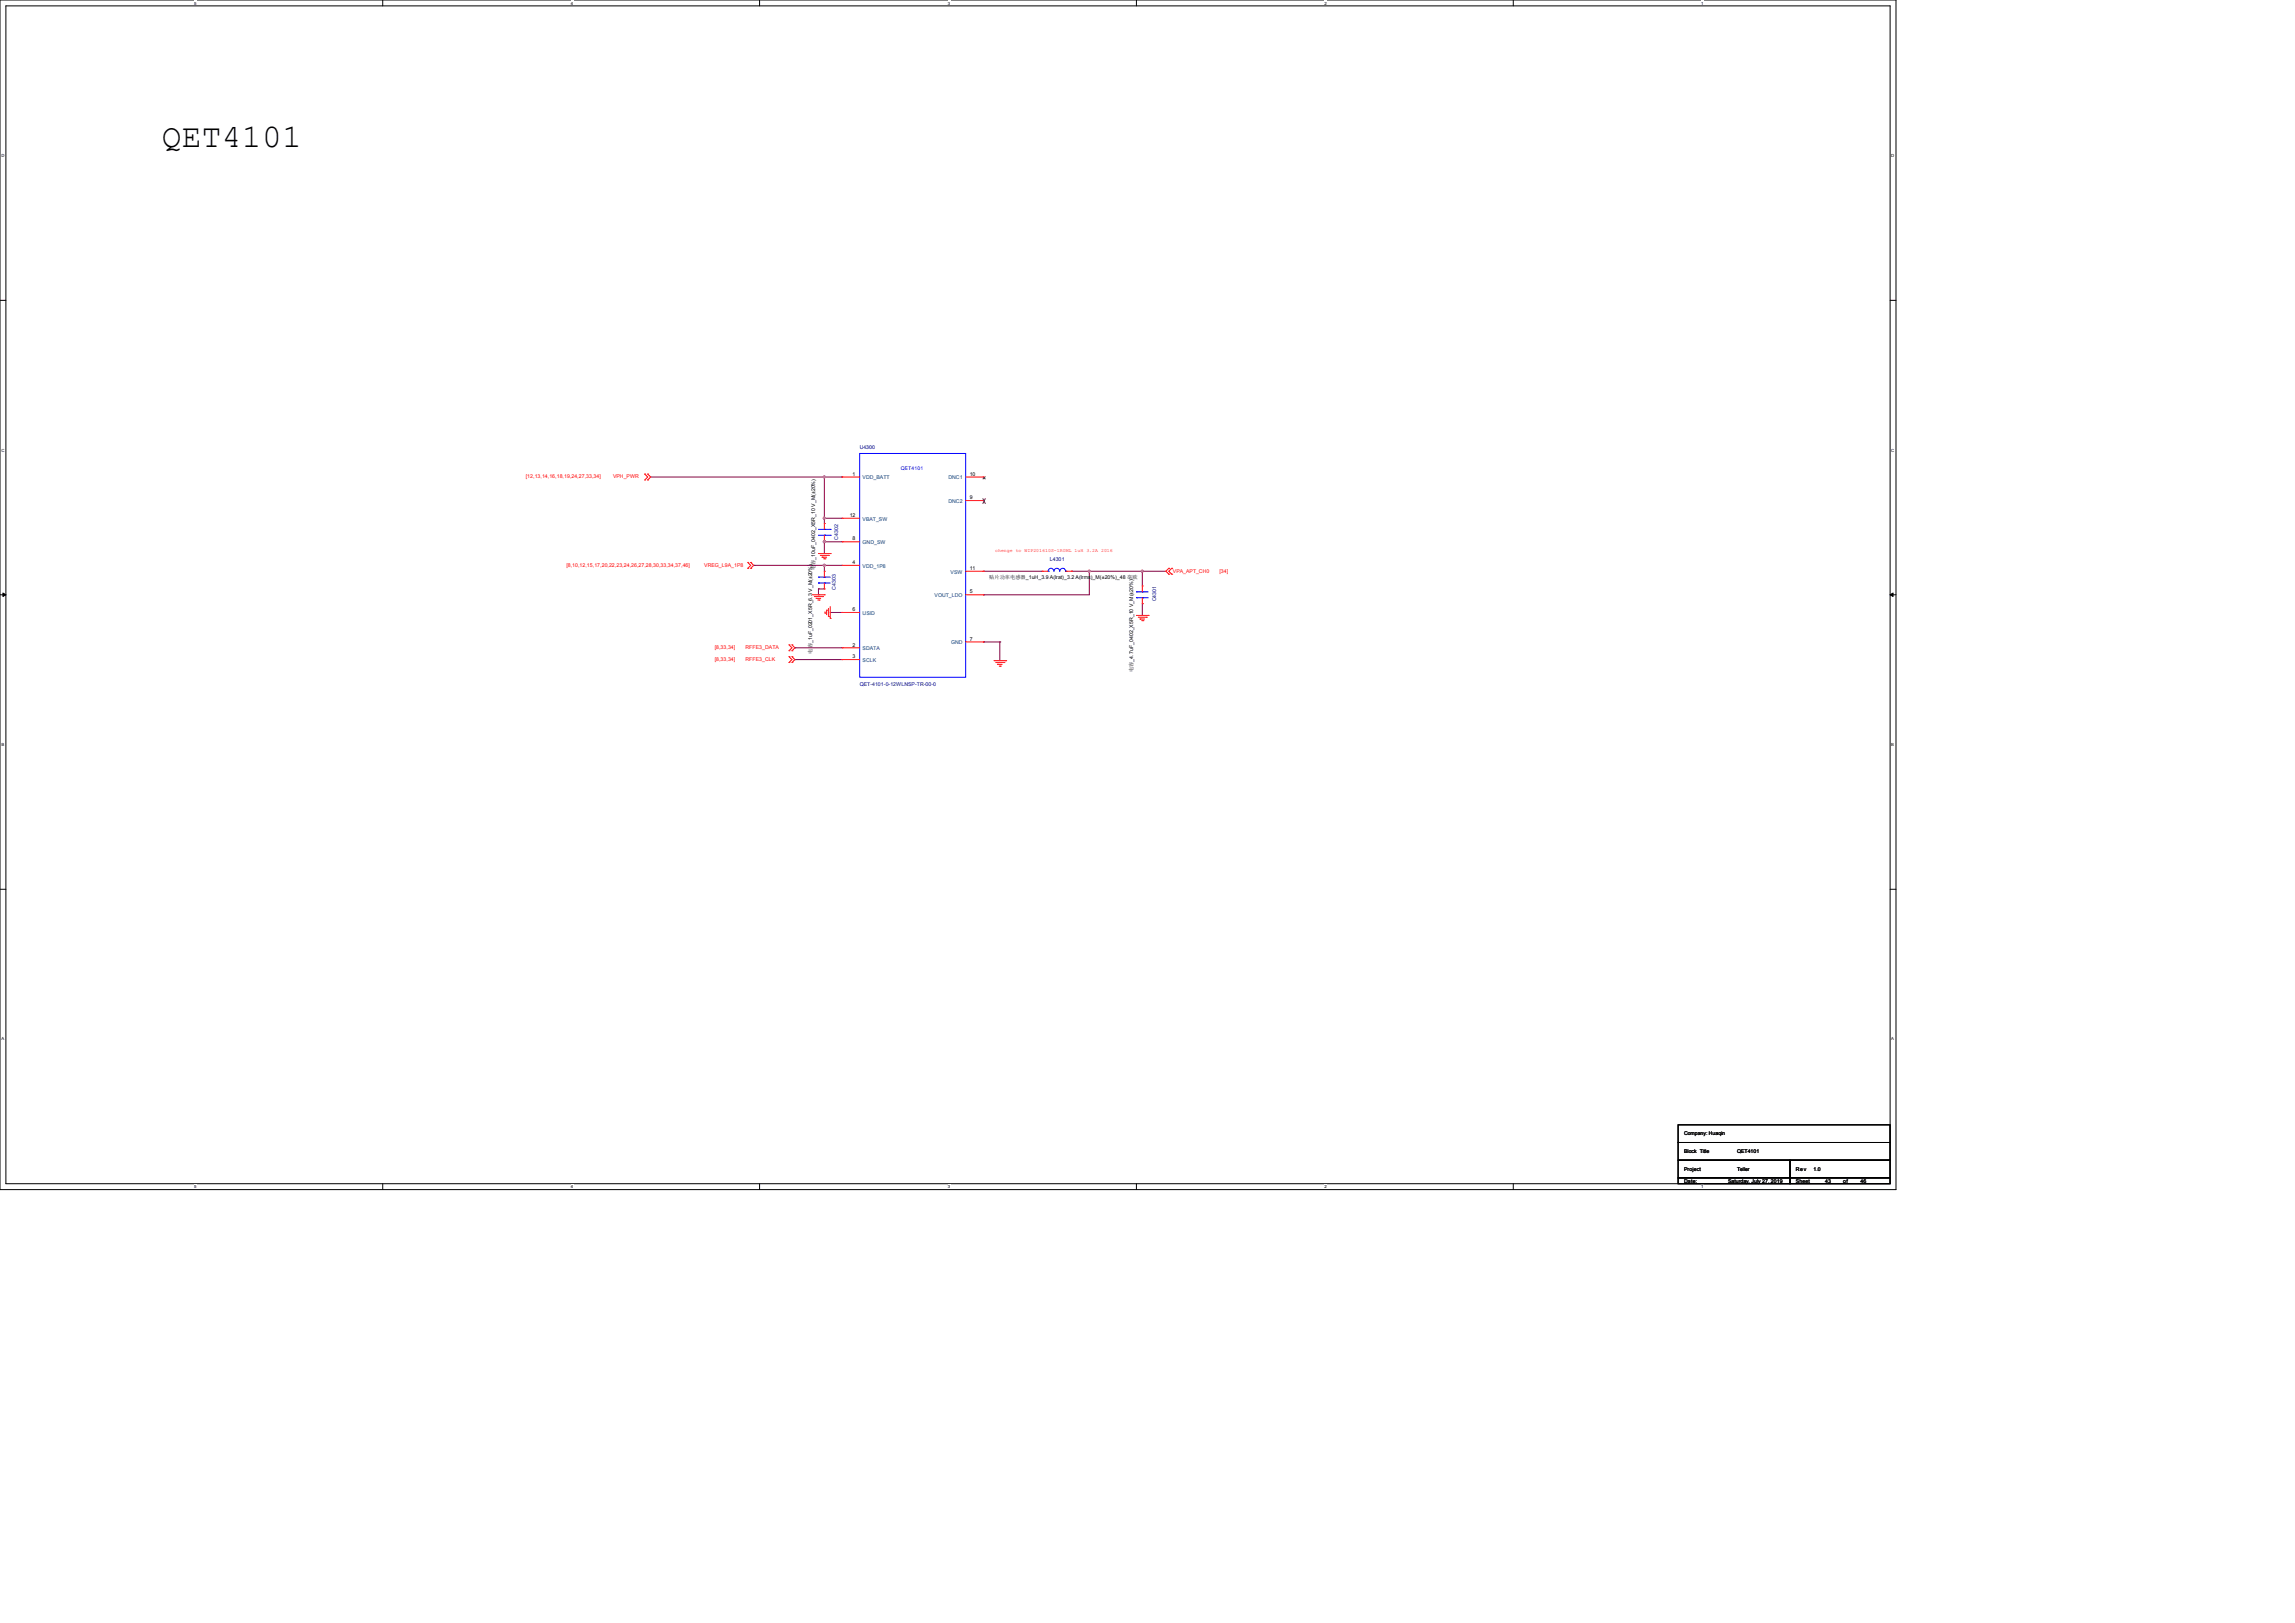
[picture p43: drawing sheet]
<svg xmlns="http://www.w3.org/2000/svg" width="297mm" height="210mm" viewBox="0 0 297 210" stroke-linecap="round" stroke-linejoin="round" font-family="sans-serif">
<defs><g id="words">
<text font-size="4.3" x="21" y="19">QET4101</text>
<g font-size=".7" fill="#000080">
<text x="111.3" y="58.1">U4300</text>
<text x="108.5" y="69.8" transform="rotate(-90 108.5 69.8)">C4302</text>
<text x="108.2" y="76.3" transform="rotate(-90 108.2 76.3)">C4303</text>
<text x="135.9" y="72.5">L4301</text>
<text x="149.6" y="77.8" transform="rotate(-90 149.6 77.8)">C4301</text>
<text x="111.3" y="88.7">QET-4101-0-12WLNSP-TR-00-0</text>
</g>
<g font-size=".7" fill="#f00">
<text x="68.1" y="61.9">[12,13,14,16,18,19,24,27,33,34]</text>
<text x="79.3" y="61.9">VPH_PWR</text>
<text x="73.3" y="73.3">[8,10,12,15,17,20,22,23,24,26,27,28,30,33,34,37,46]</text>
<text x="91.1" y="73.3">VREG_L9A_1P8</text>
<text x="151.8" y="74.1">VPA_APT_CH0</text>
<text x="157.8" y="74.1">[34]</text>
<text x="92.5" y="84">[8,33,34]</text>
<text x="96.5" y="84">RFFE3_DATA</text>
<text x="92.5" y="85.5">[8,33,34]</text>
<text x="96.5" y="85.5">RFFE3_CLK</text>
</g>
<g font-size=".7">
<text x="110.3" y="61.6">1</text>
<text x="125.5" y="64.6">9</text>
<text x="125.5" y="61.6">10</text>
<text x="110" y="66.9">12</text>
<text x="110.3" y="69.9">8</text>
<text x="105.5" y="73.8" transform="rotate(-90 105.5 73.8)">电容_10uF_0402_X5R_10 V_M(±20%)</text>
<text x="110.3" y="73">4</text>
<text x="125.5" y="73.7">11</text>
<text x="125.5" y="76.8">5</text>
<text x="128" y="74.9">贴片功率电感器_1uH_3.9 A(lrat)_3.2 A(lrms)_M(±20%)_48 毫欧</text>
<text x="110.3" y="79.1">6</text>
<text x="110.3" y="83.7">2</text>
<text x="125.5" y="82.9">7</text>
<text x="105.1" y="84.6" transform="rotate(-90 105.1 84.6)">电容_1uF_0201_X5R_6.3 V_M(±20%)</text>
<text x="110.3" y="85.2">3</text>
<text x="146.6" y="87" transform="rotate(-90 146.6 87)">电容_4.7uF_0402_X5R_10 V_M(±20%)</text>
<text x="217.9" y="146.9">Company: Huaqin</text>
<text x="217.9" y="149.2">Block Title</text>
<text x="224.8" y="149.2">QET4101</text>
<text x="217.9" y="151.5">Project</text>
<text x="217.9" y="153">Date:</text>
<text x="223.6" y="153">Saturday, July 27, 2019</text>
<text x="224.8" y="151.5">Teller</text>
<text x="232.4" y="151.5">Rev</text>
<text x="232.4" y="153">Sheet</text>
<text x="234.7" y="151.5">1.0</text>
<text x="236.2" y="153">43</text>
<text x="238.5" y="153">of</text>
<text x="240.8" y="153">46</text>
</g>
<g font-size=".7" fill="#004080">
<text x="111.6" y="62">VDD_BATT</text>
<text x="122.7" y="65.1">DNC2</text>
<text x="122.7" y="62">DNC1</text>
<text x="111.6" y="67.4">VBAT_SW</text>
<text x="111.6" y="70.4">GND_SW</text>
<text x="111.6" y="73.5">VDD_1P8</text>
<text x="120.9" y="77.3">VOUT_LDO</text>
<text x="123" y="74.2">VSW</text>
<text x="111.6" y="79.6">USID</text>
<text x="123.1" y="83.4">GND</text>
<text x="111.6" y="84.1">SDATA</text>
<text x="111.6" y="85.7">SCLK</text>
</g>
<text font-size=".7" fill="#00f" x="116.6" y="60.8">QET4101</text>
<text font-size=".6" fill="#f00" x="128.8" y="71.4">chenge to WIP201610S-1R0ML 1uH 3.2A 2016</text>
<g font-size=".5">
<text x="25.1" y=".6">5</text>
<text x="73.9" y=".6">4</text>
<text x="122.6" y=".6">3</text>
<text x="171.4" y=".6">2</text>
<text x="220.2" y=".6">1</text>
<text x=".2" y="20.4">D</text>
<text x="244.7" y="20.4">D</text>
<text x=".2" y="58.4">C</text>
<text x="244.7" y="58.4">C</text>
<text x=".2" y="96.5">B</text>
<text x="244.7" y="96.5">B</text>
<text x=".2" y="134.6">A</text>
<text x="244.7" y="134.6">A</text>
<text x="25.1" y="153.8">5</text>
<text x="73.9" y="153.8">4</text>
<text x="122.6" y="153.8">3</text>
<text x="171.4" y="153.8">2</text>
<text x="220.2" y="153.8">1</text>
</g>
</g></defs>
<path d="M0 0h245.4v153.9h-245.4zM.8 .8h243.8v152.4h-243.8z" fill="none" stroke="#000" stroke-width=".13"/>
<g fill="#fff">
<path d="M25.1 .1h.3v.6h-.3z"/>
<path d="M25.1 153.2h.3v.6h-.3z"/>
</g>
<path d="M49.5 0v.8M49.5 153.2v.7" fill="none" stroke="#000" stroke-width=".13"/>
<g fill="#fff">
<path d="M73.9 .1h.3v.6h-.3z"/>
<path d="M73.9 153.2h.3v.6h-.3z"/>
</g>
<path d="M98.3 0v.8M98.3 153.2v.7" fill="none" stroke="#000" stroke-width=".13"/>
<g fill="#fff">
<path d="M122.7 .1h.3v.6h-.3z"/>
<path d="M122.7 153.2h.3v.6h-.3z"/>
</g>
<path d="M147.1 0v.8M147.1 153.2v.7" fill="none" stroke="#000" stroke-width=".13"/>
<g fill="#fff">
<path d="M171.4 .1h.3v.6h-.3z"/>
<path d="M171.4 153.2h.3v.6h-.3z"/>
</g>
<path d="M195.8 0v.8M195.8 153.2v.7" fill="none" stroke="#000" stroke-width=".13"/>
<g fill="#fff">
<path d="M220.2 .1h.3v.6h-.3z"/>
<path d="M220.2 153.2h.3v.6h-.3z"/>
<path d="M.2 19.8h.4v.6h-.4z"/>
<path d="M244.8 19.8h.4v.6h-.4z"/>
<path d="M.2 57.9h.4v.6h-.4z"/>
<path d="M244.8 57.9h.4v.6h-.4z"/>
</g>
<path d="M0 38.9h.8M244.6 38.9h.8" fill="none" stroke="#000" stroke-width=".13"/>
<g fill="#fff">
<path d="M.2 96h.4v.6h-.4z"/>
<path d="M244.8 96h.4v.6h-.4z"/>
</g>
<path d="M0 77h.8M244.6 77h.8" fill="none" stroke="#000" stroke-width=".13"/>
<path d="M.4 76.7l.4 .3-.4 .2zM244.6 77l.4-.3v.5z" fill="#000" stroke="#000" stroke-width=".13"/>
<g fill="#fff">
<path d="M.2 134.1h.4v.6h-.4z"/>
<path d="M244.8 134.1h.4v.6h-.4z"/>
</g>
<path d="M0 115.1h.8M244.6 115.1h.8M217.2 145.5h27.4v2.3h-27.4zM217.2 147.8h27.4v2.3h-27.4zM217.2 150.1h14.4v2.3h-14.4zM217.2 152.4h14.4v.8h-14.4zM231.6 152.4h13v.8h-13zM231.6 150.1h13v2.3h-13z" fill="none" stroke="#000" stroke-width=".13"/>
<g fill="none" stroke="#800040" stroke-width=".13">
<path d="M84.2 61.7h24.8M97.5 73.2h11.5M97.5 73.2h.1M105.9 76.2h.1M105.9 77h.1M105.9 76.2v.8M105.9 76.2h.8M106.7 70h.1M106.7 70.1h.1M106.7 61.7h.1M106.7 73.2h.1M106.7 67.1h.1"/>
<path d="M106.7 61.7v6M106.7 70v1.6M106.7 73.2v.7M106.7 70.1h2.3M106.7 67.1h2.3M107.4 79.2h.1M107.4 79.2h1.6M127.3 73.9h.1M127.3 77h.1M127.3 73.9h7.6M138.7 73.9h.1M138.7 73.9h12.2"/>
<path d="M141 73.9h.1M141 73.9v3.1h-13.7M147.8 73.9h.1M147.8 78.1h.1M147.8 73.9v1.9M147.8 78.1v1.5M102.9 83.8h6.1M102.9 85.3h6.1M102.9 83.8h.1M102.9 85.3h.1M127.3 83.1h2.1M127.3 83.1h.1"/>
<path d="M129.4 83.1h.1M129.4 83.1v2.4"/>
</g>
<g fill="#f0f" stroke="#f0f" stroke-width=".13">
<circle cx="106.7" cy="70.1" r=".14"/>
<circle cx="147.8" cy="73.9" r=".14"/>
<circle cx="141" cy="73.9" r=".14"/>
<circle cx="106.7" cy="67" r=".14"/>
<circle cx="106.7" cy="73.1" r=".14"/>
<circle cx="106.7" cy="61.7" r=".14"/>
</g>
<g fill="none" stroke="#f00" stroke-width=".13">
<path d="M83.4 61.3h.1M83.4 62.1h.1M83.4 61.3l.4 .4-.4 .4M83.8 61.3l.4 .4-.4 .4M83.8 62.1h.1M83.8 61.3h.1M96.8 72.8l.4 .4-.4 .3M96.8 72.8h.1M96.8 73.5h.1M97.2 73.5h.1M97.2 72.8h.1M97.2 72.8l.3 .4-.3 .3"/>
<path d="M105.2 77h1.5M105.4 77.2h1M105.6 77.4h.6M105.6 77.4h.1M105.8 77.6h.2M105.9 71.6h1.5M106 77.6h.1M106.2 71.9h1M106.4 72.1h.6M106.4 72.1h.1M106.4 77.2h.1M106.6 72.3h.2"/>
<path d="M106.7 77h.1M106.7 73.9h.1M106.7 76.2h.1M106.7 67.7h.1M106.7 70h.1M106.7 67.7v.8M106.7 69.3v.7M106.7 73.9v.8M106.7 75.4v.8M106.8 72.3h.1M106.8 79.3h.1M106.8 79.2v.1"/>
<path d="M107 79h.1M107 79v.5M107.2 71.9h.1M107.2 79.8h.1M107.2 78.7v1.1M107.4 71.6h.1M107.4 78.5v1.5M109 61.7h2.3M109 67.1h2.3M109 73.2h2.3M109 79.2h2.3M109 70.1h2.3"/>
<path d="M109 61.7h.1M109 67.1h.1M109 73.2h.1M109 79.2h.1M109 70.1h.1M125 77h2.3M125 61.7h2.3M125 64.8h2.3M125 73.9h2.3M127.3 64.8h.1M127.3 61.7h.1M127.3 73.9h.1"/>
<path d="M127.3 77h.1M134.9 73.9h.1M134.9 73.9h.7M137.9 73.9h.8M138.7 73.9h.1M147.1 79.6h1.5M147.3 79.9h1.1M147.8 75.8h.1M147.8 78.1h.1M147.8 75.8v.8M147.8 77.3v.8M148.4 79.9h.1"/>
<path d="M148.6 79.6h.1M151.3 73.5l-.4 .4 .4 .4M151.3 73.5h.1M151.3 74.3h.1M151.6 74.3h.1M151.6 73.5h.1M151.6 73.5l-.3 .4 .3 .4M102.1 83.4l.4 .4-.4 .4M102.1 85l.4 .3-.4 .4M102.1 83.4h.1M102.1 84.2h.1M102.1 85h.1"/>
<path d="M102.1 85.7h.1M102.5 84.2h.1M102.5 83.4h.1M102.5 85.7h.1M102.5 85h.1M102.5 83.4l.4 .4-.4 .4M102.5 85l.4 .3-.4 .4M107.4 80h.1M109 83.8h2.3M109 85.3h2.3M109 83.8h.1M109 85.3h.1"/>
<path d="M125 83.1h2.3M127.3 83.1h.1M128.6 85.5h1.6M128.9 85.7h1M129.1 86h.6M129.1 86h.1M129.3 86.2h.2M129.5 86.2h.1M129.9 85.7h.1M130.2 85.5h.1M147.5 80.1h.6M147.5 80.1h.1"/>
<path d="M147.7 80.3h.2M147.9 80.3h.1"/>
</g>
<g fill="none" stroke="#00f" stroke-width=".13">
<path d="M111.3 58.7h13.7v28.9h-13.7zM105.9 74.7h.1M105.9 75.4h.1M105.9 68.5h1.5M105.9 69.3h1.5M105.9 74.7h1.5M105.9 75.4h1.5M106.7 74.7h.1M106.7 75.4h.1M106.7 68.5h.1M106.7 69.3h.1M107.4 68.5h.1"/>
<path d="M107.4 69.3h.1M135.6 73.9a.37 .37 0 0 1 .4-.4 .37 .37 0 0 1 .4 .4M135.6 73.9h.1M136.4 73.9a.37 .37 0 0 1 .4-.4 .37 .37 0 0 1 .3 .4 .38 .38 0 0 1 .4-.4 .38 .38 0 0 1 .4 .4M137.9 73.9h.1M147.1 76.6h.1M147.1 77.3h.1M147.1 76.6h1.5M147.1 77.3h1.5M147.8 76.6h.1M147.8 77.3h.1"/>
</g>
<path d="M127.2 64.5l.3 .7M127.2 61.7l.3 .3M127.5 64.5l-.3 .7M127.5 61.7l-.3 .3" fill="none" stroke="#804000" stroke-width=".13"/>
<use href="#words"/>
</svg>
